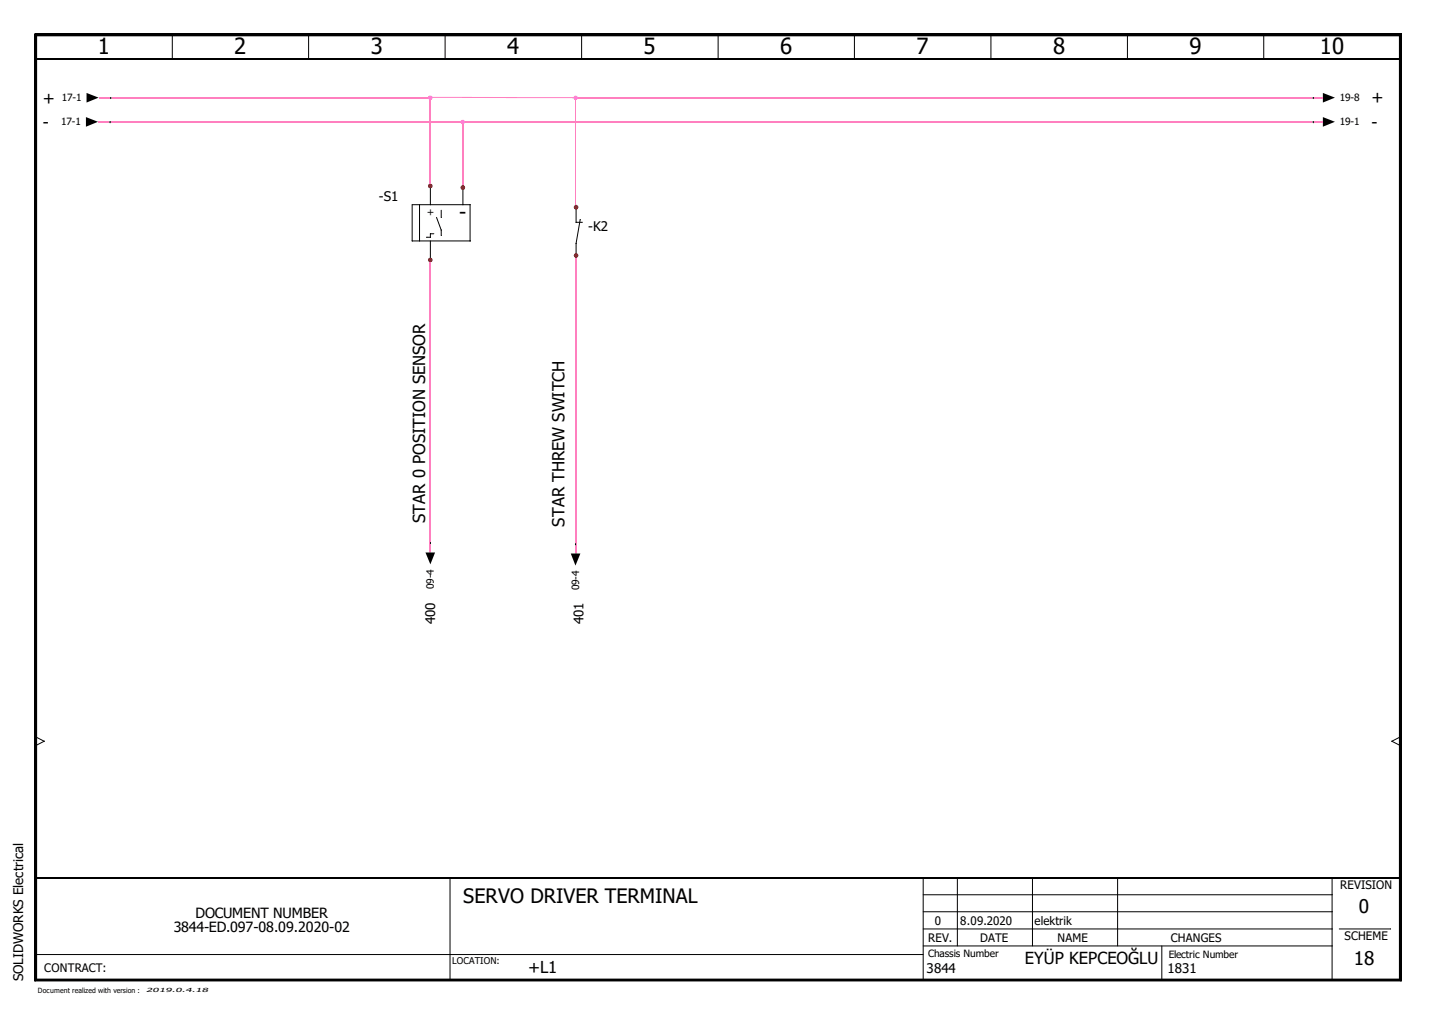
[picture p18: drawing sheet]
<svg xmlns="http://www.w3.org/2000/svg" width="297mm" height="210mm" viewBox="0 0 297 210" stroke-linecap="round" stroke-linejoin="round" font-family="sans-serif">
<defs><g id="words">
<g font-size="4.6">
<text x="20.2" y="11.3">1</text>
<text x="48.5" y="11.3">2</text>
<text x="76.7" y="11.3">3</text>
<text x="104.9" y="11.3">4</text>
<text x="133.1" y="11.3">5</text>
<text x="161.4" y="11.3">6</text>
<text x="189.6" y="11.3">7</text>
<text x="217.8" y="11.3">8</text>
<text x="246" y="11.3">9</text>
<text x="273" y="11.3">10</text>
</g>
<g font-size="4.1">
<text x="95" y="45.3">-</text>
<text x="95.8" y="186.7">SERVO DRIVER TERMINAL</text>
</g>
<g font-size="3.9">
<text x="281.1" y="188.8">0</text>
<text x="280" y="199.5">18</text>
</g>
<g font-size="3.4">
<text x="8.8" y="21.5">+</text>
<text x="283.7" y="21.4">+</text>
<text x="8.8" y="26.5">-</text>
<text x="283.7" y="26.4">-</text>
<text x="87.9" y="108.2" transform="rotate(-90 87.9 108.2)">STAR 0 POSITION SENSOR</text>
<text x="116.8" y="108.9" transform="rotate(-90 116.8 108.9)">STAR THREW SWITCH</text>
<text x="109.3" y="201.1">+L1</text>
<text x="212" y="199.4">EYÜP KEPCEOĞLU</text>
</g>
<g font-size="2.9">
<text x="40.5" y="189.8">DOCUMENT NUMBER</text>
<text x="35.9" y="192.7">3844-ED.097-08.09.2020-02</text>
</g>
<g font-size="2.7">
<text x="78.4" y="41.6">-S1</text>
<text x="121.7" y="47.8">-K2</text>
<text x="90" y="129.1" transform="rotate(-90 90 129.1)">400</text>
<text x="120.7" y="129.1" transform="rotate(-90 120.7 129.1)">401</text>
<text x="4.8" y="202.9" transform="rotate(-90 4.8 202.9)">SOLIDWORKS Electrical</text>
<text x="191.7" y="201.1">3844</text>
<text x="241.5" y="201.3">1831</text>
</g>
<g font-size="2.4">
<text x="277.2" y="183.9">REVISION</text>
<text x="193.4" y="191.3">0</text>
<text x="198.6" y="191.3">8.09.2020</text>
<text x="214" y="191.3">elektrik</text>
<text x="192" y="194.7">REV.</text>
<text x="202.7" y="194.7">DATE</text>
<text x="218.8" y="194.7">NAME</text>
<text x="242.2" y="194.7">CHANGES</text>
<text x="278.1" y="194.4">SCHEME</text>
<text x="9.1" y="200.9">CONTRACT:</text>
</g>
<g font-size="2.1">
<text x="12.8" y="21">17-1</text>
<text x="277.2" y="21">19-8</text>
<text x="12.7" y="26">17-1</text>
<text x="277.2" y="26">19-1</text>
<text x="89.7" y="44.6" transform="rotate(-90 89.7 44.6)">+</text>
<text x="89.7" y="121.8" transform="rotate(-90 89.7 121.8)">09-4</text>
<text x="119.8" y="122.1" transform="rotate(-90 119.8 122.1)">09-4</text>
<text x="192" y="198">Chassis Number</text>
<text x="241.8" y="198.1">Electric Number</text>
</g>
<text font-size="1.9" x="93.5" y="199.3">LOCATION:</text>
<text font-size="1.5" x="7.8" y="205.3">Document realized with version :</text>
<text font-size="1.2" x="30.3" y="205.2">2019.0.4.18</text>
</g></defs>
<path d="M0 0h297v209.9h-297z" fill="none" stroke="#fff" stroke-width=".21"/>
<g fill="none" stroke="#000" stroke-width=".21">
<path d="M7.2 7l.4 .4zM7.2 7h282.6zM7.2 7v195.9zM7.2 7h282.6v195.9h-282.6zM7.6 7.4h281.9zM7.6 7.4v195.1zM7.6 7.4h281.9v195.1h-281.9zM35.7 7.2l-.1 4.9M63.9 7.2l-.1 4.9M92.1 7.2v4.9M120.4 7.2l-.1 4.9M148.6 7.2l-.1 4.9"/>
<path d="M176.8 7.2l-.1 4.9M205 7.2v4.9M233.3 7.2l-.1 4.9M261.4 7.2v4.9M289.5 7.4v195.1zM289.8 7l-.3 .4zM289.8 7v195.9zM22.8 25.2h.1M22.9 20.2h.1M89 38.6v3.7M95.8 38.6v3.7M271.6 20.2h.1"/>
<path d="M271.6 25.2h.1M86.8 42.3v7.5M88.3 49.1h.8M89 49.8l.1 3.8M89.7 48.3h-.7v.8M90.3 45l1 2.6M91.3 47.6h.1M91.3 43.5v1.5M91.3 47.6v1.1M97.2 42.3v7.5M97.3 42.3h-12v7.5h12M119.2 42.8v3.2h1.2"/>
<path d="M119.2 50.3v2.5M119.2 50.3h.1M120.1 45.4l-.9 4.9M89 112.2h.1M119 112.5h.1M7.4 152.4l1.7 .9M9.1 153.3l-1.7 .9M9.1 153.3h.1M287.9 153.3l1.8 .9M287.9 153.3h.1M289.6 152.4l-1.7 .9M7.4 197.4h183.6"/>
<path d="M93.1 181.5v21.2M191 195.6h84.6M191 192.1h84.6M191 188.6h84.6M191 185h84.6M191 181.5v21.2M198.1 181.5l-.1 14.1M213.6 181.5v14.1M231.2 181.5v14.1M240.3 195.6l.1 7.1M275.6 181.5l-.1 21.2M277 192.1h10.7"/>
<path d="M7.2 202.9h282.6zM7.6 202.5l-.4 .4zM7.6 202.5h281.9zM289.5 202.5l.3 .4z"/>
</g>
<path d="M7.2 7.2h282.6M7.2 202.7h282.6" fill="none" stroke="#000" stroke-width=".38"/>
<path d="M7.2 7l.4 .4zM273.6 19.2l2.5 1-2.5 1zM289.8 7l-.3 .4zM17.8 24.2l2.5 1-2.5 1zM17.9 19.2l2.5 1-2.5 1zM273.6 24.2l2.5 1-2.5 1zM88 114.3h2l-1 2.4zM118.1 114.5h2l-1.1 2.5zM7.6 202.5l-.4 .4zM289.5 202.5l.3 .4z" fill="#000"/>
<path d="M7.4 7v195.9M7.4 12.1h282.2M289.6 7v195.9M7.4 181.5h282.2" fill="none" stroke="#000" stroke-width=".34"/>
<path d="M20.3 25.2h253.3M20.4 20.2h68.6M89 20.2v18.2M95.7 25.1v13.7M119.1 20.2h154.5M119.1 20.2v22.4M89 53.8v60.5M119.1 53.3v61.2" fill="none" stroke="#ff7fbf" stroke-width=".21"/>
<path d="M89 20.2h30.1" fill="none" stroke="#ff7fbf" stroke-width=".3"/>
<g fill="#a50000">
<path d="M119.2 52.8l.3-.3 .2 .3z"/>
<path d="M119.2 52.3l.3 .2-.3 .3z"/>
<path d="M118.8 52.5l.4-.2v.5z"/>
<path d="M118.8 52.5l.3 .3h-.4z"/>
<path d="M118.7 52.8l.4 .1-.3 .3z"/>
<path d="M119.1 52.9l.1 .4-.4-.1z"/>
<path d="M119.2 52.9l.3 .3-.3 .1z"/>
<path d="M119.2 52.8h.5l-.2 .4z"/>
<path d="M119.2 42.8l.3-.3 .2 .3z"/>
<path d="M119.2 42.3l.3 .2-.3 .3z"/>
<path d="M118.8 42.5l.4-.2v.5z"/>
<path d="M118.8 42.5l.3 .3h-.4z"/>
<path d="M118.7 42.8l.4 .1-.3 .3z"/>
<path d="M119.1 42.9l.1 .4-.4-.1z"/>
<path d="M119.2 42.9l.3 .3-.3 .1z"/>
<path d="M119.2 42.8h.5l-.2 .4z"/>
</g>
<g fill="#ff7fdf">
<path d="M119.4 19.9l.2 .3h-.5z"/>
<path d="M119.1 19.7l.3 .2-.3 .3z"/>
<path d="M118.7 19.9l.4-.2v.5z"/>
<path d="M118.7 19.9l.3 .3h-.4z"/>
<path d="M118.6 20.2h.4l-.3 .4z"/>
<path d="M119 20.2l.1 .5-.4-.1z"/>
<path d="M119.1 20.3l.3 .3-.3 .1z"/>
<path d="M119.1 20.2h.5l-.2 .4z"/>
</g>
<g fill="#a50000">
<path d="M95.8 38.7l.3-.3 .1 .4z"/>
<path d="M95.8 38.3l.3 .1-.3 .3z"/>
<path d="M95.4 38.4l.4-.1v.4z"/>
<path d="M95.4 38.4l.3 .3-.5 .1z"/>
<path d="M95.2 38.8h.5l-.3 .4z"/>
<path d="M95.7 38.8l.1 .5-.4-.1z"/>
<path d="M95.8 38.8l.3 .4-.3 .1z"/>
<path d="M95.8 38.8h.4l-.1 .4z"/>
</g>
<g fill="#ff7fdf">
<path d="M95.8 25.1l.3-.3 .1 .4z"/>
<path d="M95.8 24.7l.3 .1-.3 .3z"/>
<path d="M95.4 24.8l.4-.1v.4z"/>
<path d="M95.4 24.8l.3 .3-.5 .1z"/>
<path d="M95.2 25.2h.5l-.3 .4z"/>
<path d="M95.4 25.6l.4-.4v.5z"/>
<path d="M95.8 25.2l.3 .4-.3 .1z"/>
<path d="M95.8 25.2h.4l-.1 .4z"/>
</g>
<g fill="#a50000">
<path d="M89 53.7l.4-.3 .1 .4z"/>
<path d="M89 53.3l.4 .1-.4 .3z"/>
<path d="M88.6 53.4l.4-.1v.4z"/>
<path d="M88.6 53.4l.4 .3-.5 .1z"/>
<path d="M88.5 53.8h.5l-.4 .3z"/>
<path d="M88.6 54.1l.4-.3v.5z"/>
<path d="M89 53.8l.4 .3-.4 .2z"/>
<path d="M89 53.8h.5l-.1 .3z"/>
<path d="M89 38.4l.4-.3 .1 .3z"/>
<path d="M89 38l.4 .1-.4 .3z"/>
<path d="M88.6 38.1l.4-.1v.4z"/>
<path d="M88.6 38.1l.4 .3h-.5z"/>
<path d="M88.5 38.4l.5 .1-.4 .3z"/>
<path d="M89 38.5v.4l-.4-.1z"/>
<path d="M89 38.5l.4 .3-.4 .1z"/>
<path d="M89 38.5l.5-.1-.1 .4z"/>
</g>
<g fill="#ff7fdf">
<path d="M89 20.2l.4-.3 .1 .3z"/>
<path d="M89 19.7l.4 .2-.4 .3z"/>
<path d="M88.6 19.9l.4-.2v.5z"/>
<path d="M88.6 19.9l.4 .3h-.5z"/>
<path d="M88.5 20.2h.5l-.4 .4z"/>
<path d="M89 20.2v.5l-.4-.1z"/>
<path d="M89 20.2l.4 .4-.4 .1z"/>
<path d="M89 20.2h.5l-.1 .4z"/>
</g>
<use href="#words"/>
</svg>
